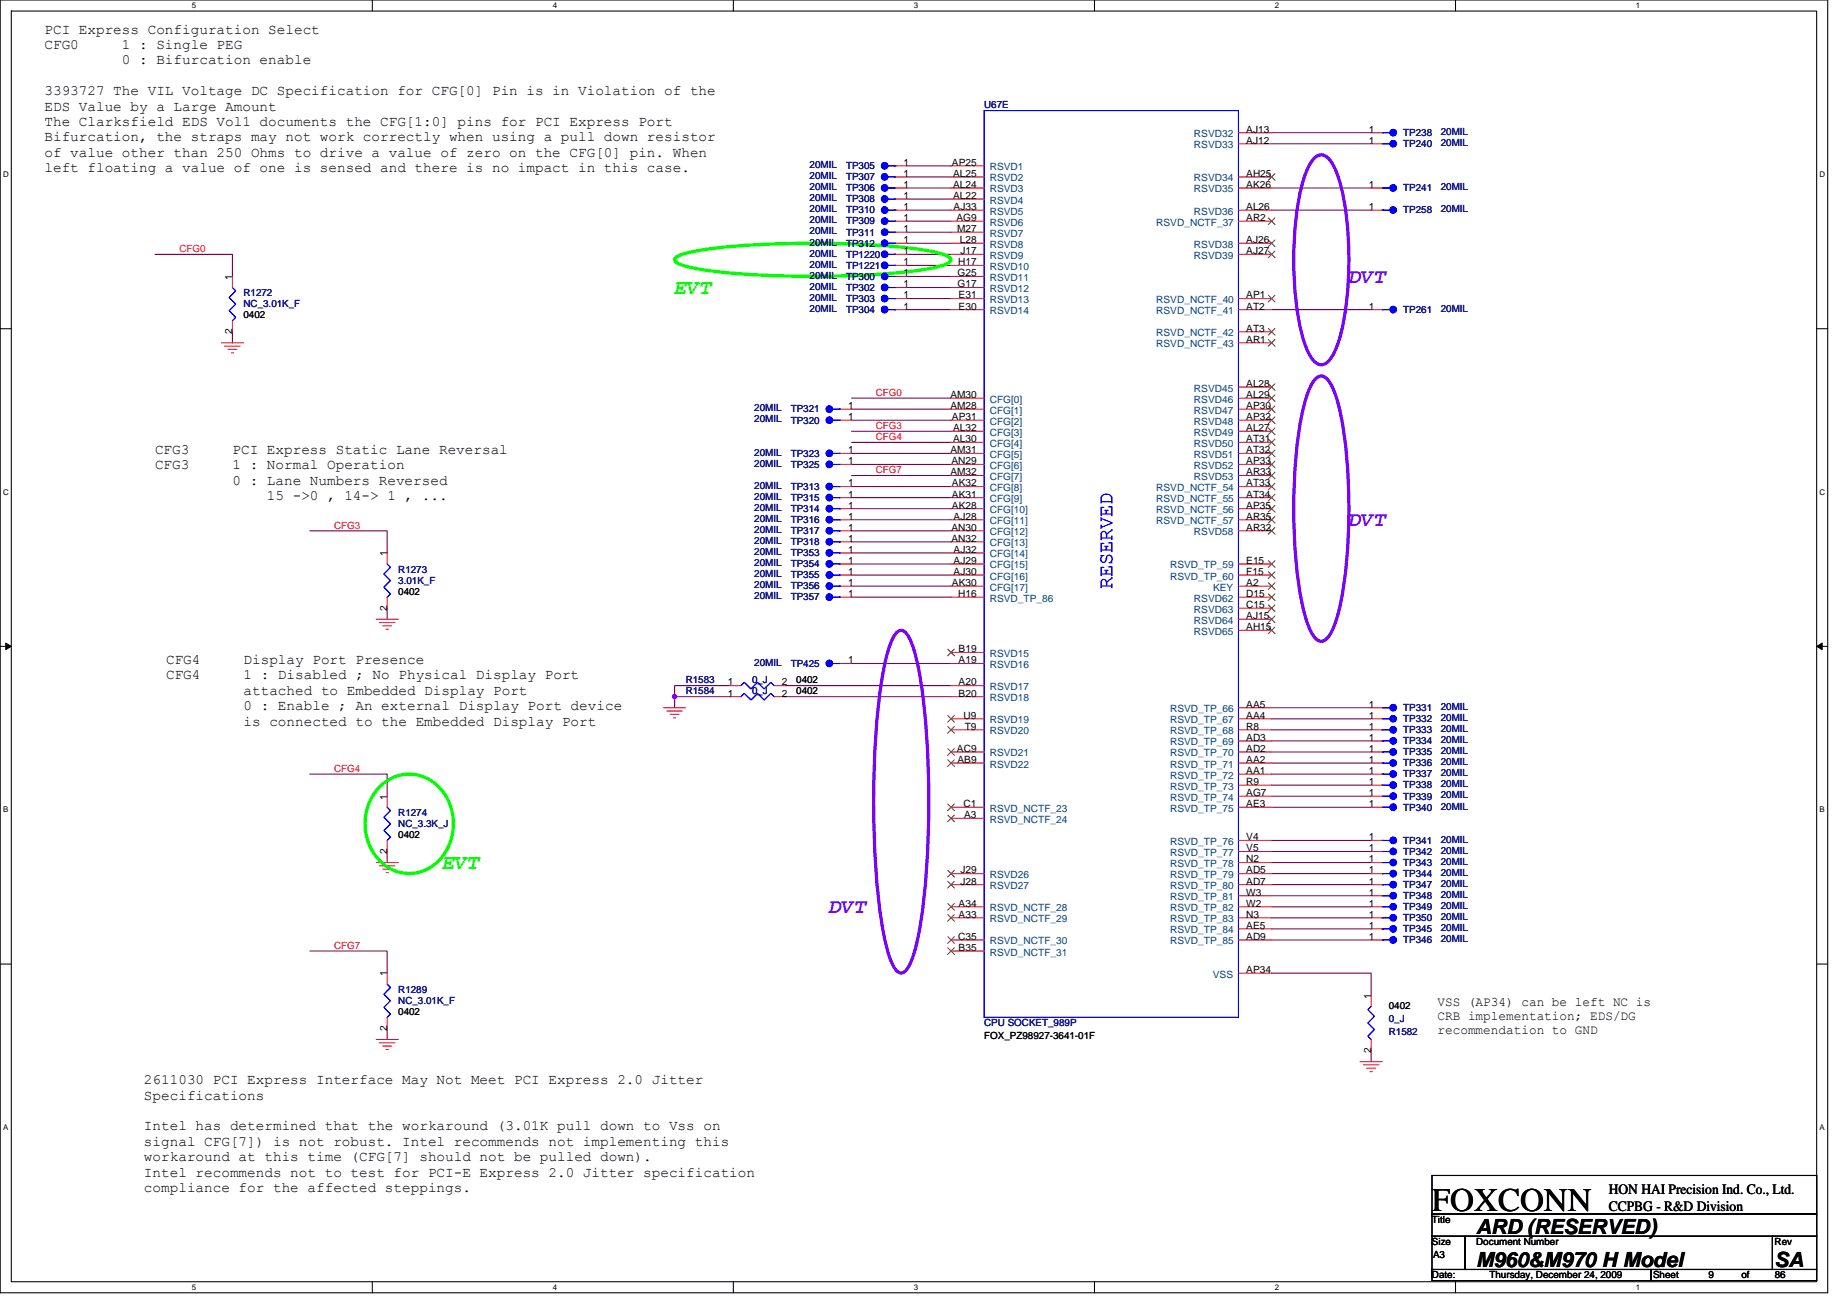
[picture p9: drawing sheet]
<svg xmlns="http://www.w3.org/2000/svg" width="297mm" height="210mm" viewBox="0 0 297 210" stroke-linecap="round" stroke-linejoin="round" font-family="sans-serif">
<defs><g id="words">
<text font-size="5.3" x="230.3" y="194.6">FOXCONN</text>
<g font-size="3.4" fill="#0f0">
<text x="108.5" y="47.3">EVT</text>
<text x="71.2" y="139.7">EVT</text>
</g>
<g font-size="3.4" fill="#8000ff">
<text x="217" y="45.5">DVT</text>
<text x="217" y="84.6">DVT</text>
<text x="133.4" y="146.8">DVT</text>
</g>
<text font-size="3.4" fill="#00f" x="178.9" y="94.8" transform="rotate(-90 178.9 94.8)">RESERVED</text>
<g font-size="3.4">
<text x="237.4" y="203.7">M960&amp;M970 H Model</text>
<text x="237.4" y="198.3">ARD (RESERVED)</text>
<text x="285.4" y="203.7">SA</text>
</g>
<g font-size="2.3">
<text x="7.2" y="5.4">PCI Express Configuration Select</text>
<text x="7.2" y="7.9">CFG0</text>
<text x="19.6" y="7.9">1 : Single PEG</text>
<text x="19.6" y="10.4">0 : Bifurcation enable</text>
<text x="7.2" y="15.3">3393727 The VIL Voltage DC Specification for CFG[0] Pin is in Violation of the</text>
<text x="7.2" y="17.8">EDS Value by a Large Amount</text>
<text x="7.2" y="20.3">The Clarksfield EDS Vol1 documents the CFG[1:0] pins for PCI Express Port</text>
<text x="7.2" y="22.7">Bifurcation, the straps may not work correctly when using a pull down resistor</text>
<text x="7.2" y="25.2">of value other than 250 Ohms to drive a value of zero on the CFG[0] pin. When</text>
<text x="7.2" y="27.7">left floating a value of one is sensed and there is no impact in this case.</text>
<text x="24.9" y="73">CFG3</text>
<text x="24.9" y="75.4">CFG3</text>
<text x="37.4" y="73">PCI Express Static Lane Reversal</text>
<text x="37.4" y="75.4">1 : Normal Operation</text>
<text x="37.4" y="77.9">0 : Lane Numbers Reversed</text>
<text x="42.9" y="80.4">15 -&gt;0 , 14-&gt; 1 , ...</text>
<text x="26.7" y="106.7">CFG4</text>
<text x="39.2" y="106.7">Display Port Presence</text>
<text x="26.7" y="109.2">CFG4</text>
<text x="39.2" y="109.2">1 : Disabled ; No Physical Display Port</text>
<text x="39.2" y="111.7">attached to Embedded Display Port</text>
<text x="39.2" y="114.2">0 : Enable ; An external Display Port device</text>
<text x="39.2" y="116.6">is connected to the Embedded Display Port</text>
<text x="23.2" y="174.3">2611030 PCI Express Interface May Not Meet PCI Express 2.0 Jitter</text>
<text x="23.2" y="176.8">Specifications</text>
<text x="23.2" y="181.7">Intel has determined that the workaround (3.01K pull down to Vss on</text>
<text x="23.2" y="184.2">signal CFG[7]) is not robust. Intel recommends not implementing this</text>
<text x="23.2" y="186.7">workaround at this time (CFG[7] should not be pulled down).</text>
<text x="23.2" y="189.2">Intel recommends not to test for PCI-E Express 2.0 Jitter specification</text>
<text x="23.2" y="191.6">compliance for the affected steppings.</text>
<text x="258.7" y="191.9">HON HAI Precision Ind. Co., Ltd.</text>
<text x="258.7" y="194.6">CCPBG - R&amp;D Division</text>
</g>
<g font-size="2.1">
<text x="231.2" y="161.7">VSS (AP34) can be left NC is</text>
<text x="231.2" y="164">CRB implementation; EDS/DG</text>
<text x="231.2" y="166.2">recommendation to GND</text>
</g>
<g font-size="1.6" fill="#000080">
<text x="158.3" y="17.4">U67E</text>
<text x="225.7" y="21.9">TP238</text>
<text x="225.7" y="23.6">TP240</text>
<text x="231.7" y="21.7">20MIL</text>
<text x="231.7" y="23.5">20MIL</text>
<text x="130.2" y="27">20MIL</text>
<text x="130.2" y="28.8">20MIL</text>
<text x="136.1" y="27.2">TP305</text>
<text x="136.1" y="29">TP307</text>
<text x="130.2" y="35.9">20MIL</text>
<text x="130.2" y="30.6">20MIL</text>
<text x="130.2" y="32.4">20MIL</text>
<text x="130.2" y="34.1">20MIL</text>
<text x="136.1" y="30.8">TP306</text>
<text x="136.1" y="32.5">TP308</text>
<text x="136.1" y="34.3">TP310</text>
<text x="225.7" y="34.3">TP258</text>
<text x="225.7" y="30.8">TP241</text>
<text x="231.7" y="34.1">20MIL</text>
<text x="231.7" y="30.6">20MIL</text>
<text x="130.2" y="37.7">20MIL</text>
<text x="130.2" y="39.5">20MIL</text>
<text x="130.2" y="41.3">20MIL</text>
<text x="136.1" y="36.1">TP309</text>
<text x="136.1" y="37.9">TP311</text>
<text x="136.1" y="39.6">TP312</text>
<text x="136.1" y="41.4">TP1220</text>
<text x="39.2" y="47.6">R1272</text>
<text x="130.2" y="43">20MIL</text>
<text x="130.2" y="44.8">20MIL</text>
<text x="130.2" y="46.6">20MIL</text>
<text x="136.1" y="43.2">TP1221</text>
<text x="136.1" y="45">TP300</text>
<text x="136.1" y="46.8">TP302</text>
<text x="39.2" y="49.4">NC_3.01K_F</text>
<text x="130.2" y="48.4">20MIL</text>
<text x="130.2" y="50.1">20MIL</text>
<text x="136.1" y="48.5">TP303</text>
<text x="136.1" y="50.3">TP304</text>
<text x="225.7" y="50.3">TP261</text>
<text x="231.7" y="50.1">20MIL</text>
<text x="121.3" y="66.1">20MIL</text>
<text x="121.3" y="67.9">20MIL</text>
<text x="127.2" y="66.3">TP321</text>
<text x="127.2" y="68.1">TP320</text>
<text x="121.3" y="73.3">20MIL</text>
<text x="121.3" y="75">20MIL</text>
<text x="127.2" y="73.4">TP323</text>
<text x="127.2" y="75.2">TP325</text>
<text x="121.3" y="82.1">20MIL</text>
<text x="121.3" y="80.4">20MIL</text>
<text x="121.3" y="83.9">20MIL</text>
<text x="121.3" y="78.6">20MIL</text>
<text x="127.2" y="82.3">TP314</text>
<text x="127.2" y="80.5">TP315</text>
<text x="127.2" y="78.8">TP313</text>
<text x="121.3" y="85.7">20MIL</text>
<text x="121.3" y="87.5">20MIL</text>
<text x="121.3" y="89.3">20MIL</text>
<text x="127.2" y="84.1">TP316</text>
<text x="127.2" y="85.9">TP317</text>
<text x="127.2" y="87.7">TP318</text>
<text x="127.2" y="89.4">TP353</text>
<text x="64" y="92.1">R1273</text>
<text x="64" y="93.9">3.01K_F</text>
<text x="121.3" y="91">20MIL</text>
<text x="121.3" y="92.8">20MIL</text>
<text x="121.3" y="94.6">20MIL</text>
<text x="127.2" y="91.2">TP354</text>
<text x="127.2" y="93">TP355</text>
<text x="127.2" y="94.8">TP356</text>
<text x="121.3" y="96.4">20MIL</text>
<text x="127.2" y="96.5">TP357</text>
<text x="121.3" y="107">20MIL</text>
<text x="127.2" y="107.2">TP425</text>
<text x="110.3" y="109.9">R1583</text>
<text x="110.3" y="111.7">R1584</text>
<text x="120.9" y="109.9">0_J</text>
<text x="120.9" y="111.7">0_J</text>
<text x="225.7" y="114.3">TP331</text>
<text x="225.7" y="116.1">TP332</text>
<text x="225.7" y="117.9">TP333</text>
<text x="225.7" y="119.7">TP334</text>
<text x="231.7" y="114.2">20MIL</text>
<text x="231.7" y="115.9">20MIL</text>
<text x="231.7" y="117.7">20MIL</text>
<text x="231.7" y="119.5">20MIL</text>
<text x="225.7" y="121.4">TP335</text>
<text x="225.7" y="123.2">TP336</text>
<text x="225.7" y="125">TP337</text>
<text x="231.7" y="121.3">20MIL</text>
<text x="231.7" y="123">20MIL</text>
<text x="231.7" y="124.8">20MIL</text>
<text x="64" y="131.2">R1274</text>
<text x="225.7" y="130.3">TP340</text>
<text x="225.7" y="126.8">TP338</text>
<text x="225.7" y="128.5">TP339</text>
<text x="231.7" y="130.2">20MIL</text>
<text x="231.7" y="126.6">20MIL</text>
<text x="231.7" y="128.4">20MIL</text>
<text x="64" y="133">NC_3.3K_J</text>
<text x="225.7" y="135.7">TP341</text>
<text x="225.7" y="137.4">TP342</text>
<text x="231.7" y="135.5">20MIL</text>
<text x="231.7" y="137.3">20MIL</text>
<text x="225.7" y="141">TP344</text>
<text x="225.7" y="142.8">TP347</text>
<text x="225.7" y="139.2">TP343</text>
<text x="231.7" y="140.8">20MIL</text>
<text x="231.7" y="142.6">20MIL</text>
<text x="231.7" y="139">20MIL</text>
<text x="225.7" y="144.5">TP348</text>
<text x="225.7" y="146.3">TP349</text>
<text x="225.7" y="148.1">TP350</text>
<text x="225.7" y="149.9">TP345</text>
<text x="231.7" y="144.4">20MIL</text>
<text x="231.7" y="146.2">20MIL</text>
<text x="231.7" y="147.9">20MIL</text>
<text x="231.7" y="149.7">20MIL</text>
<text x="225.7" y="151.7">TP346</text>
<text x="231.7" y="151.5">20MIL</text>
<text x="64" y="159.7">R1289</text>
<text x="64" y="161.4">NC_3.01K_F</text>
<text x="158.3" y="165">CPU SOCKET_989P</text>
<text x="223.3" y="166.4">R1582</text>
<text x="223.3" y="164.3">0_J</text>
</g>
<g font-size="1.6" fill="#004080">
<text x="192" y="22.1">RSVD32</text>
<text x="192" y="23.8">RSVD33</text>
<text x="159.2" y="27.4">RSVD1</text>
<text x="159.2" y="29.2">RSVD2</text>
<text x="192" y="29.2">RSVD34</text>
<text x="159.2" y="30.9">RSVD3</text>
<text x="159.2" y="32.7">RSVD4</text>
<text x="159.2" y="34.5">RSVD5</text>
<text x="192" y="30.9">RSVD35</text>
<text x="192" y="34.5">RSVD36</text>
<text x="159.2" y="36.3">RSVD6</text>
<text x="159.2" y="38.1">RSVD7</text>
<text x="159.2" y="39.8">RSVD8</text>
<text x="159.2" y="41.6">RSVD9</text>
<text x="185.9" y="36.3">RSVD_NCTF_37</text>
<text x="192" y="39.8">RSVD38</text>
<text x="192" y="41.6">RSVD39</text>
<text x="159.2" y="43.4">RSVD10</text>
<text x="159.2" y="45.2">RSVD11</text>
<text x="159.2" y="46.9">RSVD12</text>
<text x="159.2" y="48.7">RSVD13</text>
<text x="159.2" y="50.5">RSVD14</text>
<text x="185.9" y="48.7">RSVD_NCTF_40</text>
<text x="185.9" y="50.5">RSVD_NCTF_41</text>
<text x="185.9" y="54.1">RSVD_NCTF_42</text>
<text x="185.9" y="55.8">RSVD_NCTF_43</text>
<text x="159.2" y="64.7">CFG[0]</text>
<text x="192" y="62.9">RSVD45</text>
<text x="192" y="64.7">RSVD46</text>
<text x="159.2" y="66.5">CFG[1]</text>
<text x="159.2" y="68.3">CFG[2]</text>
<text x="159.2" y="70.1">CFG[3]</text>
<text x="159.2" y="71.8">CFG[4]</text>
<text x="192" y="66.5">RSVD47</text>
<text x="192" y="68.3">RSVD48</text>
<text x="192" y="70.1">RSVD49</text>
<text x="192" y="71.8">RSVD50</text>
<text x="159.2" y="73.6">CFG[5]</text>
<text x="159.2" y="75.4">CFG[6]</text>
<text x="159.2" y="77.2">CFG[7]</text>
<text x="192" y="73.6">RSVD51</text>
<text x="192" y="75.4">RSVD52</text>
<text x="192" y="77.2">RSVD53</text>
<text x="159.2" y="79">CFG[8]</text>
<text x="159.2" y="80.7">CFG[9]</text>
<text x="159.2" y="82.5">CFG[10]</text>
<text x="185.9" y="79">RSVD_NCTF_54</text>
<text x="185.9" y="80.7">RSVD_NCTF_55</text>
<text x="185.9" y="82.5">RSVD_NCTF_56</text>
<text x="159.2" y="84.3">CFG[11]</text>
<text x="159.2" y="86.1">CFG[12]</text>
<text x="159.2" y="87.8">CFG[13]</text>
<text x="159.2" y="89.6">CFG[14]</text>
<text x="185.9" y="84.3">RSVD_NCTF_57</text>
<text x="192" y="86.1">RSVD58</text>
<text x="159.2" y="91.4">CFG[15]</text>
<text x="159.2" y="93.2">CFG[16]</text>
<text x="159.2" y="95">CFG[17]</text>
<text x="188.2" y="91.4">RSVD_TP_59</text>
<text x="188.2" y="93.2">RSVD_TP_60</text>
<text x="195.1" y="95">KEY</text>
<text x="159.2" y="96.7">RSVD_TP_86</text>
<text x="192" y="96.7">RSVD62</text>
<text x="192" y="98.5">RSVD63</text>
<text x="192" y="100.3">RSVD64</text>
<text x="159.2" y="107.4">RSVD16</text>
<text x="159.2" y="105.6">RSVD15</text>
<text x="192" y="102.1">RSVD65</text>
<text x="159.2" y="111">RSVD17</text>
<text x="159.2" y="112.7">RSVD18</text>
<text x="159.2" y="118.1">RSVD20</text>
<text x="159.2" y="116.3">RSVD19</text>
<text x="188.2" y="114.5">RSVD_TP_66</text>
<text x="188.2" y="116.3">RSVD_TP_67</text>
<text x="188.2" y="118.1">RSVD_TP_68</text>
<text x="188.2" y="119.8">RSVD_TP_69</text>
<text x="159.2" y="123.4">RSVD22</text>
<text x="159.2" y="121.6">RSVD21</text>
<text x="188.2" y="123.4">RSVD_TP_71</text>
<text x="188.2" y="125.2">RSVD_TP_72</text>
<text x="188.2" y="121.6">RSVD_TP_70</text>
<text x="159.2" y="130.5">RSVD_NCTF_23</text>
<text x="188.2" y="127">RSVD_TP_73</text>
<text x="188.2" y="128.7">RSVD_TP_74</text>
<text x="188.2" y="130.5">RSVD_TP_75</text>
<text x="159.2" y="132.3">RSVD_NCTF_24</text>
<text x="188.2" y="135.8">RSVD_TP_76</text>
<text x="188.2" y="137.6">RSVD_TP_77</text>
<text x="159.2" y="143">RSVD27</text>
<text x="159.2" y="141.2">RSVD26</text>
<text x="188.2" y="139.4">RSVD_TP_78</text>
<text x="188.2" y="141.2">RSVD_TP_79</text>
<text x="188.2" y="143">RSVD_TP_80</text>
<text x="159.2" y="146.5">RSVD_NCTF_28</text>
<text x="159.2" y="148.3">RSVD_NCTF_29</text>
<text x="188.2" y="144.7">RSVD_TP_81</text>
<text x="188.2" y="146.5">RSVD_TP_82</text>
<text x="188.2" y="148.3">RSVD_TP_83</text>
<text x="159.2" y="151.8">RSVD_NCTF_30</text>
<text x="159.2" y="153.6">RSVD_NCTF_31</text>
<text x="188.2" y="150.1">RSVD_TP_84</text>
<text x="188.2" y="151.8">RSVD_TP_85</text>
<text x="195" y="157.2">VSS</text>
</g>
<g font-size="1.6">
<text x="200.4" y="21.3">AJ13</text>
<text x="200.4" y="23.1">AJ12</text>
<text x="220.2" y="21.3">1</text>
<text x="220.2" y="23.1">1</text>
<text x="145.3" y="26.6">1</text>
<text x="145.3" y="28.4">1</text>
<text x="153.1" y="26.6">AP25</text>
<text x="153.3" y="28.4">AL25</text>
<text x="200.4" y="28.4">AH25</text>
<text x="145.3" y="35.5">1</text>
<text x="145.3" y="30.2">1</text>
<text x="145.3" y="32">1</text>
<text x="145.3" y="33.8">1</text>
<text x="153.3" y="30.2">AL24</text>
<text x="153.3" y="32">AL22</text>
<text x="153.4" y="33.8">AJ33</text>
<text x="153.8" y="35.5">AG9</text>
<text x="200.4" y="30.2">AK26</text>
<text x="200.4" y="33.8">AL26</text>
<text x="200.4" y="35.5">AR2</text>
<text x="220.2" y="33.8">1</text>
<text x="220.2" y="30.2">1</text>
<text x="145.3" y="37.3">1</text>
<text x="145.3" y="39.1">1</text>
<text x="145.3" y="40.9">1</text>
<text x="153.9" y="37.3">M27</text>
<text x="154.4" y="39.1">L28</text>
<text x="154.4" y="40.9">J17</text>
<text x="200.4" y="39.1">AJ26</text>
<text x="200.4" y="40.9">AJ27</text>
<text x="37.4" y="45" transform="rotate(-90 37.4 45)">1</text>
<text x="145.3" y="42.7">1</text>
<text x="145.3" y="44.4">1</text>
<text x="145.3" y="46.2">1</text>
<text x="145.3" y="48">1</text>
<text x="154" y="44.4">G25</text>
<text x="154" y="46.2">G17</text>
<text x="154.1" y="42.7">H17</text>
<text x="154.2" y="48">E31</text>
<text x="200.4" y="48">AP1</text>
<text x="37.4" y="53.7" transform="rotate(-90 37.4 53.7)">2</text>
<text x="39.2" y="51.2">0402</text>
<text x="145.3" y="49.8">1</text>
<text x="154.2" y="49.8">E30</text>
<text x="200.4" y="53.3">AT3</text>
<text x="200.4" y="49.8">AT2</text>
<text x="220.2" y="49.8">1</text>
<text x="200.4" y="55.1">AR1</text>
<text x="136.4" y="65.8">1</text>
<text x="152.8" y="64">AM30</text>
<text x="152.8" y="65.8">AM28</text>
<text x="200.4" y="62.2">AL28</text>
<text x="200.4" y="64">AL29</text>
<text x="200.4" y="65.8">AP30</text>
<text x="136.4" y="67.5">1</text>
<text x="153.1" y="67.5">AP31</text>
<text x="153.3" y="69.3">AL32</text>
<text x="153.3" y="71.1">AL30</text>
<text x="200.4" y="67.5">AP32</text>
<text x="200.4" y="69.3">AL27</text>
<text x="200.4" y="71.1">AT31</text>
<text x="136.4" y="72.9">1</text>
<text x="136.4" y="74.7">1</text>
<text x="152.8" y="72.9">AM31</text>
<text x="152.8" y="76.4">AM32</text>
<text x="153" y="74.7">AN29</text>
<text x="200.4" y="72.9">AT32</text>
<text x="200.4" y="74.7">AP33</text>
<text x="200.4" y="76.4">AR33</text>
<text x="136.4" y="81.8">1</text>
<text x="136.4" y="80">1</text>
<text x="136.4" y="83.5">1</text>
<text x="136.4" y="78.2">1</text>
<text x="153.1" y="78.2">AK32</text>
<text x="153.1" y="80">AK31</text>
<text x="153.1" y="81.8">AK28</text>
<text x="153.4" y="83.5">AJ28</text>
<text x="200.4" y="78.2">AT33</text>
<text x="200.4" y="80">AT34</text>
<text x="200.4" y="81.8">AP35</text>
<text x="200.4" y="83.5">AR35</text>
<text x="62.2" y="89.4" transform="rotate(-90 62.2 89.4)">1</text>
<text x="136.4" y="85.3">1</text>
<text x="136.4" y="87.1">1</text>
<text x="136.4" y="88.9">1</text>
<text x="153" y="85.3">AN30</text>
<text x="153" y="87.1">AN32</text>
<text x="153.4" y="88.9">AJ32</text>
<text x="200.4" y="85.3">AR32</text>
<text x="64" y="95.7">0402</text>
<text x="136.4" y="90.7">1</text>
<text x="136.4" y="92.4">1</text>
<text x="136.4" y="94.2">1</text>
<text x="136.4" y="96">1</text>
<text x="153.1" y="94.2">AK30</text>
<text x="153.4" y="90.7">AJ29</text>
<text x="153.4" y="92.4">AJ30</text>
<text x="154.1" y="96">H16</text>
<text x="200.4" y="90.7">E15</text>
<text x="200.4" y="92.4">F15</text>
<text x="200.4" y="96">D15</text>
<text x="200.4" y="94.2">A2</text>
<text x="62.2" y="98.2" transform="rotate(-90 62.2 98.2)">2</text>
<text x="200.4" y="97.8">C15</text>
<text x="200.4" y="99.5">AJ15</text>
<text x="200.4" y="101.3">AH15</text>
<text x="136.4" y="106.7">1</text>
<text x="154.2" y="106.7">A19</text>
<text x="154.2" y="104.9">B19</text>
<text x="117" y="110.2">1</text>
<text x="117" y="112">1</text>
<text x="125.7" y="110.2">2</text>
<text x="125.7" y="112">2</text>
<text x="128.1" y="109.9">0402</text>
<text x="128.1" y="111.7">0402</text>
<text x="154.2" y="110.2">A20</text>
<text x="154.2" y="112">B20</text>
<text x="200.4" y="113.8">AA5</text>
<text x="220.2" y="113.8">1</text>
<text x="155" y="115.5">U9</text>
<text x="155.1" y="117.3">T9</text>
<text x="200.4" y="115.5">AA4</text>
<text x="200.4" y="117.3">R8</text>
<text x="200.4" y="119.1">AD3</text>
<text x="220.2" y="115.5">1</text>
<text x="220.2" y="117.3">1</text>
<text x="220.2" y="119.1">1</text>
<text x="153.9" y="120.9">AC9</text>
<text x="154" y="122.7">AB9</text>
<text x="200.4" y="122.7">AA2</text>
<text x="200.4" y="124.4">AA1</text>
<text x="200.4" y="120.9">AD2</text>
<text x="220.2" y="120.9">1</text>
<text x="220.2" y="122.7">1</text>
<text x="220.2" y="124.4">1</text>
<text x="62.2" y="128.5" transform="rotate(-90 62.2 128.5)">1</text>
<text x="155" y="129.8">C1</text>
<text x="155.1" y="131.6">A3</text>
<text x="200.4" y="126.2">R9</text>
<text x="200.4" y="128">AG7</text>
<text x="200.4" y="129.8">AE3</text>
<text x="220.2" y="129.8">1</text>
<text x="220.2" y="126.2">1</text>
<text x="220.2" y="128">1</text>
<text x="62.2" y="137.3" transform="rotate(-90 62.2 137.3)">2</text>
<text x="64" y="134.8">0402</text>
<text x="200.4" y="135.1">V4</text>
<text x="200.4" y="136.9">V5</text>
<text x="220.2" y="135.1">1</text>
<text x="220.2" y="136.9">1</text>
<text x="154.4" y="142.2">J28</text>
<text x="154.4" y="140.4">J29</text>
<text x="200.4" y="138.7">N2</text>
<text x="200.4" y="144">W3</text>
<text x="200.4" y="140.4">AD5</text>
<text x="200.4" y="142.2">AD7</text>
<text x="220.2" y="140.4">1</text>
<text x="220.2" y="142.2">1</text>
<text x="220.2" y="144">1</text>
<text x="220.2" y="138.7">1</text>
<text x="154.2" y="145.8">A34</text>
<text x="154.2" y="147.6">A33</text>
<text x="200.4" y="145.8">W2</text>
<text x="200.4" y="147.6">N3</text>
<text x="200.4" y="149.3">AE5</text>
<text x="220.2" y="145.8">1</text>
<text x="220.2" y="147.6">1</text>
<text x="220.2" y="149.3">1</text>
<text x="154.1" y="151.1">C35</text>
<text x="154.2" y="152.9">B35</text>
<text x="200.4" y="151.1">AD9</text>
<text x="220.2" y="151.1">1</text>
<text x="62.2" y="157" transform="rotate(-90 62.2 157)">1</text>
<text x="200.4" y="156.4">AP34</text>
<text x="220.5" y="160.5" transform="rotate(-90 220.5 160.5)">1</text>
<text x="62.2" y="165.7" transform="rotate(-90 62.2 165.7)">2</text>
<text x="64" y="163.2">0402</text>
<text x="158.3" y="167.1">FOX_PZ98927-3641-01F</text>
<text x="223.3" y="162.2">0402</text>
<text x="220.5" y="169.3" transform="rotate(-90 220.5 169.3)">2</text>
<text x="230.3" y="196.6">Title</text>
<text x="230.3" y="200.2">Size</text>
<text x="230.5" y="202.3">A3</text>
<text x="237.4" y="200.2">Document Number</text>
<text x="285.4" y="200.2">Rev</text>
<text x="230.3" y="205.5">Date:</text>
<text x="239.5" y="205.5">Thursday, December 24, 2009</text>
<text x="265.8" y="205.5">Sheet</text>
<text x="274.7" y="205.5">9</text>
<text x="280.1" y="205.5">of</text>
<text x="285.4" y="205.5">86</text>
</g>
<g font-size="1.6" fill="#f00">
<text x="28.8" y="40.5">CFG0</text>
<text x="140.9" y="63.6">CFG0</text>
<text x="140.9" y="69">CFG3</text>
<text x="140.9" y="70.8">CFG4</text>
<text x="140.9" y="76.1">CFG7</text>
<text x="53.7" y="85">CFG3</text>
<text x="53.7" y="124.1">CFG4</text>
<text x="53.7" y="152.5">CFG7</text>
</g>
<g font-size="1.3">
<text x="30.8" y="1.3">5</text>
<text x="88.9" y="1.3">4</text>
<text x="147" y="1.3">3</text>
<text x="205" y="1.3">2</text>
<text x="263.1" y="1.3">1</text>
<text x=".5" y="28.4">D</text>
<text x="292.6" y="28.4">D</text>
<text x=".5" y="79.5">C</text>
<text x="292.6" y="79.5">C</text>
<text x=".5" y="130.6">B</text>
<text x="292.6" y="130.6">B</text>
<text x=".5" y="181.7">A</text>
<text x="292.6" y="181.7">A</text>
<text x="30.8" y="207.4">5</text>
<text x="88.9" y="207.4">4</text>
<text x="147" y="207.4">3</text>
<text x="205" y="207.4">2</text>
<text x="263.1" y="207.4">1</text>
</g>
</g></defs>
<path d="M0 0h293.9v207.9h-293.9zM1.8 1.8h290.4v204.3h-290.4z" fill="none" stroke="#000" stroke-width=".17"/>
<g fill="#fff">
<path d="M30.8 .2h.7v1.4h-.7z"/>
<path d="M30.8 206.3h.7v1.4h-.7z"/>
</g>
<path d="M59.9 0v1.8M59.9 206.1v1.8" fill="none" stroke="#000" stroke-width=".17"/>
<g fill="#fff">
<path d="M88.9 .2h.7v1.4h-.7z"/>
<path d="M88.9 206.3h.7v1.4h-.7z"/>
</g>
<path d="M117.9 0v1.8M117.9 206.1v1.8" fill="none" stroke="#000" stroke-width=".17"/>
<g fill="#fff">
<path d="M147 .2h.7v1.4h-.7z"/>
<path d="M147 206.3h.7v1.4h-.7z"/>
</g>
<path d="M176 0v1.8M176 206.1v1.8" fill="none" stroke="#000" stroke-width=".17"/>
<g fill="#fff">
<path d="M205 .2h.7v1.4h-.7z"/>
<path d="M205 206.3h.7v1.4h-.7z"/>
</g>
<path d="M234.1 0v1.8M234.1 206.1v1.8" fill="none" stroke="#000" stroke-width=".17"/>
<g fill="#fff">
<path d="M263.1 .2h.7v1.4h-.7z"/>
<path d="M263.1 206.3h.7v1.4h-.7z"/>
<path d="M.5 27.3h.9v1.4h-.9z"/>
<path d="M292.6 27.3h.9v1.4h-.9z"/>
<path d="M.5 78.4h.9v1.4h-.9z"/>
<path d="M292.6 78.4h.9v1.4h-.9z"/>
</g>
<path d="M0 52.9h1.8M292.2 52.9h1.7" fill="none" stroke="#000" stroke-width=".17"/>
<g fill="#fff">
<path d="M.5 129.5h.8v1.4h-.8z"/>
<path d="M292.6 129.5h.9v1.4h-.9z"/>
</g>
<path d="M0 103.9h1.8M292.2 103.9h1.7" fill="none" stroke="#000" stroke-width=".17"/>
<path d="M.9 103.4l.9 .5-.9 .5zM292.2 103.9l.8-.5v1z" fill="#000" stroke="#000" stroke-width=".16"/>
<g fill="#fff">
<path d="M.5 180.5h.8v1.4h-.8z"/>
<path d="M292.6 180.5h.9v1.4h-.9z"/>
</g>
<path d="M0 155h1.8M292.2 155h1.7M230.3 189h61.9v6.2h-61.9zM230.3 195.2h61.9v3.6h-61.9zM230.3 198.8h5.3v5.3h-5.3zM235.6 198.8h49.4v5.3h-49.4zM285 198.8h7.2v5.3h-7.2zM230.3 204.1h35.2v1.8h-35.2zM265.5 204.1h26.7v1.8h-26.7z" fill="none" stroke="#000" stroke-width=".17"/>
<g fill="none" stroke="#800040" stroke-width=".17">
<path d="M145.8 32h7.1M145.8 30.2h7.1M145.8 35.6h7.1M145.8 33.8h7.1M145.8 28.4h7.1M145.8 26.7h7.1M145.8 39.1h7.1M145.8 37.3h7.1M204.5 23.1h16M204.5 21.3h16M204.5 30.2h16M204.5 33.8h16"/>
<path d="M24.9 40.9h12.5v3.5M37.4 53.3v1.8M145.8 49.8h7.1M145.8 48h7.1M145.8 46.2h7.1M145.8 44.4h7.1M145.8 40.9h7.1M145.8 42.7h7.1M204.5 49.8h16M136.9 69.3h16M136.9 67.6h16M136.9 72.9h16"/>
<path d="M136.9 71.1h16M136.9 65.8h16M136.9 64h16M136.9 78.2h16M136.9 76.5h16M136.9 74.7h16M49.8 85.3h12.5v3.6M62.3 97.8v1.8M136.9 87.1h16M136.9 85.3h16M136.9 80h16M136.9 83.6h16"/>
<path d="M136.9 81.8h16M136.9 94.2h16M136.9 92.5h16M136.9 90.7h16M136.9 88.9h16M136.9 96h16M108.5 112v1.8M108.5 112h8.9M117.4 110.2h-8.9v1.8M126.3 112h26.6M126.3 110.2h26.6M136.9 106.7h16"/>
<path d="M204.5 119.1h16M204.5 117.3h16M204.5 115.6h16M204.5 113.8h16M49.8 124.5h12.5v3.5M62.3 136.9v1.8M204.5 122.7h16M204.5 120.9h16M204.5 138.7h16M204.5 136.9h16M204.5 135.1h16M204.5 126.2h16"/>
<path d="M204.5 124.5h16M204.5 129.8h16M204.5 128h16M49.8 152.9h12.5v3.6M204.5 140.5h16M204.5 144h16M204.5 142.2h16M204.5 147.6h16M204.5 145.8h16M204.5 151.1h16M204.5 149.4h16M204.5 156.5h16v3.5"/>
<path d="M62.3 165.4v1.7M220.5 168.9v1.8"/>
</g>
<circle cx="108.5" cy="112" r=".35" fill="#f0f" stroke="#f0f" stroke-width=".17"/>
<g fill="none" stroke="#f00" stroke-width=".17">
<path d="M144.1 35.6h1.7M144.1 33.8h1.7M144.1 37.3h1.7M144.1 39.1h1.7M144.1 26.7h1.7M144.1 30.2h1.7M144.1 28.4h1.7M144.1 32h1.7M152.9 35.6h5.4M152.9 33.8h5.4M152.9 37.3h5.4M152.9 39.1h5.4"/>
<path d="M152.9 26.7h5.4M152.9 30.2h5.4M152.9 28.4h5.4M152.9 32h5.4M199.2 35.6h5.3M199.2 33.8h5.3M199.2 39.1h5.3M199.2 21.3h5.3M199.2 30.2h5.3M199.2 23.1h5.3M199.2 28.4h5.3M220.5 33.8h1.8"/>
<path d="M220.5 21.3h1.8M220.5 30.2h1.8M220.5 23.1h1.8M35.6 55.1h3.6M36.1 55.6h2.5M36.7 56.2h1.4M37.2 56.7h.3M37.4 44.4v1.8M37.4 51.6v1.7M144.1 42.7h1.7M144.1 44.4h1.7M144.1 46.2h1.7"/>
<path d="M144.1 48h1.7M144.1 49.8h1.7M144.1 40.9h1.7M152.9 42.7h5.4M152.9 44.4h5.4M152.9 46.2h5.4M152.9 48h5.4M152.9 49.8h5.4M152.9 40.9h5.4M199.2 48h5.3M199.2 49.8h5.3M199.2 53.3h5.3"/>
<path d="M199.2 40.9h5.3M199.2 55.1h5.3M220.5 49.8h1.8M135.2 72.9h1.7M135.2 74.7h1.7M135.2 65.8h1.7M135.2 67.6h1.7M135.2 78.2h1.7M152.9 72.9h5.4M152.9 74.7h5.4M152.9 65.8h5.4M152.9 67.6h5.4"/>
<path d="M152.9 64h5.4M152.9 69.3h5.4M152.9 71.1h5.4M152.9 76.5h5.4M152.9 78.2h5.4M199.2 72.9h5.3M199.2 74.7h5.3M199.2 65.8h5.3M199.2 67.6h5.3M199.2 64h5.3M199.2 69.3h5.3M199.2 71.1h5.3"/>
<path d="M199.2 76.5h5.3M199.2 78.2h5.3M199.2 62.2h5.3M60.5 99.6h3.5M62.3 88.9v1.8M62.3 96v1.8M135.2 81.8h1.7M135.2 80h1.7M135.2 83.6h1.7M135.2 85.3h1.7M135.2 87.1h1.7M135.2 88.9h1.7"/>
<path d="M135.2 90.7h1.7M135.2 92.5h1.7M135.2 94.2h1.7M135.2 96h1.7M152.9 81.8h5.4M152.9 80h5.4M152.9 83.6h5.4M152.9 85.3h5.4M152.9 87.1h5.4M152.9 88.9h5.4M152.9 90.7h5.4M152.9 92.5h5.4"/>
<path d="M152.9 94.2h5.4M152.9 96h5.4M199.2 81.8h5.3M199.2 80h5.3M199.2 83.6h5.3M199.2 85.3h5.3M199.2 90.7h5.3M199.2 92.5h5.3M199.2 94.2h5.3M199.2 96h5.3M199.2 97.8h5.3M199.2 99.6h5.3"/>
<path d="M61 100.1h2.5M61.5 100.6h1.5M62.1 101.2h.3M106.7 113.8h3.6M107.2 114.3h2.5M107.8 114.9h1.4M108.3 115.4h.4M117.4 110.2h1.8M117.4 112h1.8M124.5 110.2h1.8M124.5 112h1.8M135.2 106.7h1.7"/>
<path d="M152.9 110.2h5.4M152.9 112h5.4M152.9 115.6h5.4M152.9 117.3h5.4M152.9 106.7h5.4M152.9 104.9h5.4M199.2 113.8h5.3M199.2 115.6h5.3M199.2 117.3h5.3M199.2 119.1h5.3M199.2 101.3h5.3M220.5 113.8h1.8"/>
<path d="M220.5 115.6h1.8M220.5 117.3h1.8M220.5 119.1h1.8M60.5 138.7h3.5M61 139.2h2.5M61.5 139.7h1.5M62.3 128v1.8M62.3 135.1v1.8M152.9 129.8h5.4M152.9 120.9h5.4M152.9 122.7h5.4M152.9 131.6h5.4"/>
<path d="M199.2 129.8h5.3M199.2 120.9h5.3M199.2 122.7h5.3M199.2 135.1h5.3M199.2 124.5h5.3M199.2 136.9h5.3M199.2 126.2h5.3M199.2 128h5.3M199.2 138.7h5.3M220.5 129.8h1.8M220.5 120.9h1.8M220.5 122.7h1.8"/>
<path d="M220.5 135.1h1.8M220.5 124.5h1.8M220.5 136.9h1.8M220.5 126.2h1.8M220.5 128h1.8M220.5 138.7h1.8M62.1 140.3h.3M62.3 156.5v1.7M152.9 140.5h5.4M152.9 142.2h5.4M152.9 145.8h5.4M152.9 147.6h5.4"/>
<path d="M152.9 151.1h5.4M152.9 152.9h5.4M199.2 140.5h5.3M199.2 142.2h5.3M199.2 144h5.3M199.2 145.8h5.3M199.2 147.6h5.3M199.2 149.4h5.3M199.2 151.1h5.3M199.2 156.5h5.3M220.5 140.5h1.8M220.5 142.2h1.8"/>
<path d="M220.5 144h1.8M220.5 145.8h1.8M220.5 147.6h1.8M220.5 149.4h1.8M220.5 151.1h1.8M60.5 167.1h3.5M61 167.7h2.5M61.5 168.2h1.5M62.1 168.7h.3M62.3 163.6v1.8M218.7 170.7h3.6M219.3 171.2h2.5"/>
<path d="M219.8 171.7h1.4M220.3 172.3h.4M220.5 160v1.8M220.5 167.1v1.8"/>
</g>
<path d="M108.6 41.5a6.4 6.4 0 0 1 2.9-1.1 130.2 130.2 0 0 1 26.2-1.1 72.5 72.5 0 0 1 13.2 1.4l1.5 .5 .4 .3 .1 .3-.1 .3a6.4 6.4 0 0 1-2.9 1 129 129 0 0 1-26.2 1.2 71.8 71.8 0 0 1-13.2-1.4l-1.5-.6-.4-.2-.1-.3zM61.2 126.4a6.6 6.6 0 0 1 10.6 1.7 8.5 8.5 0 0 1-3 11.6 6.8 6.8 0 0 1-9.4-3.9 8.7 8.7 0 0 1 1.8-9.4z" fill="none" stroke="#0f0" stroke-width=".53"/>
<path d="M211.5 25.3a1.39 1.39 0 0 1 2 0 11.8 11.8 0 0 1 2.5 5.9 56.4 56.4 0 0 1-.4 22.5 10.4 10.4 0 0 1-2.1 4.5 1.38 1.38 0 0 1-2 0 11.8 11.8 0 0 1-2.5-5.9 56.8 56.8 0 0 1 .4-22.5 10.4 10.4 0 0 1 2.1-4.5zM211.5 60.9a1.17 1.17 0 0 1 1.9 0 14.7 14.7 0 0 1 2.4 6.6 87.8 87.8 0 0 1-.3 30.1 12.8 12.8 0 0 1-2.1 5 1.17 1.17 0 0 1-1.9 0 14.7 14.7 0 0 1-2.3-6.5 88.5 88.5 0 0 1 .3-30.2 12.8 12.8 0 0 1 2-5zM144.1 101.8a.97 .97 0 0 1 1.7 0 16.8 16.8 0 0 1 2.1 6.7 143.7 143.7 0 0 1 0 40.7 16.8 16.8 0 0 1-2.1 6.7 .97 .97 0 0 1-1.7 0 16.8 16.8 0 0 1-2.2-6.7 144.9 144.9 0 0 1 0-40.7 16.8 16.8 0 0 1 2.2-6.7z" fill="none" stroke="#8000ff" stroke-width=".53"/>
<g fill="none" stroke="#00f" stroke-width=".17">
<path d="M158.3 17.8h40.9v145.8h-40.9zM142.8 35.6h1.3h-.2M142.8 37.3h1.3h-.2M142.8 39.1h1.3h-.2M142.8 26.7h1.3h-.2M142.8 28.4h1.3h-.2M142.8 30.2h1.3h-.2M142.8 32h1.3h-.2M142.8 33.8h1.3h-.2M222.5 33.8h-.2h1.2M222.5 21.3h-.2h1.2M222.5 30.2h-.2h1.2"/>
<path d="M222.5 23.1h-.2h1.2M37.4 46.2l.5 .6-1.1 1 1.1 1.1-1.1 1.1 1.1 1-.5 .6M142.8 42.7h1.3h-.2M142.8 44.4h1.3h-.2M142.8 46.2h1.3h-.2M142.8 48h1.3h-.2M142.8 49.8h1.3h-.2M142.8 40.9h1.3h-.2M222.5 49.8h-.2h1.2M133.9 72.9h1.3h-.2M133.9 74.7h1.3h-.2M133.9 65.8h1.3h-.2"/>
<path d="M133.9 67.6h1.3h-.2M133.9 78.2h1.3h-.2M62.3 90.7l.5 .5-1.1 1.1 1.1 1-1.1 1.1 1.1 1.1-.5 .5M133.9 81.8h1.3h-.2M133.9 80h1.3h-.2M133.9 83.6h1.3h-.2M133.9 85.3h1.3h-.2M133.9 87.1h1.3h-.2M133.9 88.9h1.3h-.2M133.9 90.7h1.3h-.2M133.9 92.5h1.3h-.2M133.9 94.2h1.3h-.2"/>
<path d="M133.9 96h1.3h-.2M119.2 110.2l.5-.5 1.1 1.1 1-1.1 1.1 1.1 1.1-1.1 .5 .5M119.2 112l.5-.5 1.1 1 1-1 1.1 1 1.1-1 .5 .5M133.9 106.7h1.3h-.2M222.5 113.8h-.2h1.2M222.5 115.6h-.2h1.2M222.5 117.3h-.2h1.2M222.5 119.1h-.2h1.2M62.3 129.8l.5 .5-1.1 1.1 1.1 1.1-1.1 1 1.1 1.1-.5 .5M222.5 129.8h-.2h1.2M222.5 120.9h-.2h1.2M222.5 122.7h-.2h1.2"/>
<path d="M222.5 135.1h-.2h1.2M222.5 124.5h-.2h1.2M222.5 136.9h-.2h1.2M222.5 126.2h-.2h1.2M222.5 138.7h-.2h1.2M222.5 128h-.2h1.2M62.3 158.2l.5 .6-1.1 1.1 1.1 1-1.1 1.1 1.1 1-.5 .6M222.5 140.5h-.2h1.2M222.5 142.2h-.2h1.2M222.5 144h-.2h1.2M222.5 145.8h-.2h1.2M222.5 147.6h-.2h1.2"/>
<path d="M222.5 149.4h-.2h1.2M222.5 151.1h-.2h1.2M220.5 161.8l-.5 .5 1 1.1-1 1.1 1 1-1 1.1 .5 .5"/>
</g>
<g fill="#00f" stroke="#00f" stroke-width=".17">
<circle cx="224.1" cy="140.5" r=".52"/>
<circle cx="142.3" cy="35.5" r=".52"/>
<circle cx="142.3" cy="42.7" r=".52"/>
<circle cx="224.1" cy="33.8" r=".52"/>
<circle cx="133.4" cy="81.8" r=".52"/>
<circle cx="224.1" cy="129.8" r=".52"/>
<circle cx="224.1" cy="142.2" r=".52"/>
<circle cx="142.3" cy="37.3" r=".52"/>
<circle cx="133.4" cy="80" r=".52"/>
<circle cx="224.1" cy="144" r=".52"/>
<circle cx="142.3" cy="39.1" r=".52"/>
<circle cx="133.4" cy="83.6" r=".52"/>
<circle cx="224.1" cy="145.8" r=".52"/>
<circle cx="133.4" cy="85.3" r=".52"/>
<circle cx="224.1" cy="147.6" r=".52"/>
<circle cx="133.4" cy="87.1" r=".52"/>
<circle cx="224.1" cy="149.3" r=".52"/>
<circle cx="142.3" cy="44.4" r=".52"/>
<circle cx="133.4" cy="88.9" r=".52"/>
<circle cx="224.1" cy="151.1" r=".52"/>
<circle cx="224.1" cy="113.8" r=".52"/>
<circle cx="142.3" cy="46.2" r=".52"/>
<circle cx="133.4" cy="90.7" r=".52"/>
<circle cx="224.1" cy="115.6" r=".52"/>
<circle cx="142.3" cy="48" r=".52"/>
<circle cx="133.4" cy="92.4" r=".52"/>
<circle cx="224.1" cy="117.3" r=".52"/>
<circle cx="142.3" cy="49.8" r=".52"/>
<circle cx="133.4" cy="94.2" r=".52"/>
<circle cx="224.1" cy="119.1" r=".52"/>
<circle cx="133.4" cy="96" r=".52"/>
<circle cx="224.1" cy="21.3" r=".52"/>
<circle cx="142.3" cy="26.7" r=".52"/>
<circle cx="224.1" cy="120.9" r=".52"/>
<circle cx="224.1" cy="30.2" r=".52"/>
<circle cx="224.1" cy="23.1" r=".52"/>
<circle cx="142.3" cy="28.4" r=".52"/>
<circle cx="133.4" cy="106.7" r=".52"/>
<circle cx="133.4" cy="72.9" r=".52"/>
<circle cx="224.1" cy="122.7" r=".52"/>
<circle cx="224.1" cy="135.1" r=".52"/>
<circle cx="142.3" cy="30.2" r=".52"/>
<circle cx="133.4" cy="74.7" r=".52"/>
<circle cx="224.1" cy="124.4" r=".52"/>
<circle cx="133.4" cy="65.8" r=".52"/>
<circle cx="224.1" cy="136.9" r=".52"/>
<circle cx="142.3" cy="32" r=".52"/>
<circle cx="133.4" cy="67.6" r=".52"/>
<circle cx="224.1" cy="126.2" r=".52"/>
<circle cx="224.1" cy="49.8" r=".52"/>
<circle cx="224.1" cy="138.7" r=".52"/>
<circle cx="142.3" cy="33.8" r=".52"/>
<circle cx="133.4" cy="78.2" r=".52"/>
<circle cx="142.3" cy="40.9" r=".52"/>
<circle cx="224.1" cy="128" r=".52"/>
</g>
<g fill="none" stroke="#804000" stroke-width=".16">
<path d="M204 27.9l1.1 1.1M204 38.6l1.1 1.1M204 35l1.1 1.1M205 27.9l-1 1.1M205 38.6l-1 1.1M205 35l-1 1.1M204 52.8l1.1 1.1M204 40.4l1.1 1M204 47.5l1.1 1.1M204 54.6l1.1 1.1M205 52.8l-1 1.1M205 40.4l-1 1"/>
<path d="M205 47.5l-1 1.1M205 54.6l-1 1.1M204 61.7l1.1 1.1M204 63.5l1.1 1.1M204 65.3l1.1 1M204 67l1.1 1.1M204 68.8l1.1 1.1M204 70.6l1.1 1.1M204 72.4l1.1 1M204 74.1l1.1 1.1M204 75.9l1.1 1.1M204 77.7l1.1 1.1"/>
<path d="M204 79.5l1.1 1.1M205 61.7l-1 1.1M205 63.5l-1 1.1M205 65.3l-1 1M205 67l-1 1.1M205 68.8l-1 1.1M205 70.6l-1 1.1M205 72.4l-1 1M205 74.1l-1 1.1M205 75.9l-1 1.1M205 77.7l-1 1.1M205 79.5l-1 1.1"/>
<path d="M204 81.3l1.1 1M204 83l1.1 1.1M204 84.8l1.1 1.1M204 90.1l1.1 1.1M204 91.9l1.1 1.1M204 93.7l1.1 1.1M204 95.5l1.1 1.1M204 97.3l1.1 1M204 99l1.1 1.1M205 81.3l-1 1M205 83l-1 1.1M205 84.8l-1 1.1"/>
<path d="M205 99l-1 1.1M205 93.7l-1 1.1M205 90.1l-1 1.1M205 91.9l-1 1.1M205 95.5l-1 1.1M205 97.3l-1 1M152.4 104.4l1.1 1.1M152.4 116.8l1.1 1.1M152.4 115l1.1 1.1M153.5 104.4l-1.1 1.1M153.5 115l-1.1 1.1M153.5 116.8l-1.1 1.1"/>
<path d="M204 100.8l1.1 1.1M205 100.8l-1 1.1M152.4 139.9l1.1 1.1M152.4 122.2l1.1 1M152.4 120.4l1.1 1.1M152.4 129.3l1.1 1M152.4 131l1.1 1.1M153.5 122.2l-1.1 1M153.5 129.3l-1.1 1M153.5 131l-1.1 1.1M153.5 139.9l-1.1 1.1M153.5 120.4l-1.1 1.1"/>
<path d="M152.4 150.6l1.1 1.1M152.4 152.4l1.1 1.1M152.4 145.3l1.1 1M152.4 147l1.1 1.1M152.4 141.7l1.1 1.1M153.5 150.6l-1.1 1.1M153.5 152.4l-1.1 1.1M153.5 145.3l-1.1 1M153.5 147l-1.1 1.1M153.5 141.7l-1.1 1.1"/>
</g>
<use href="#words"/>
</svg>
